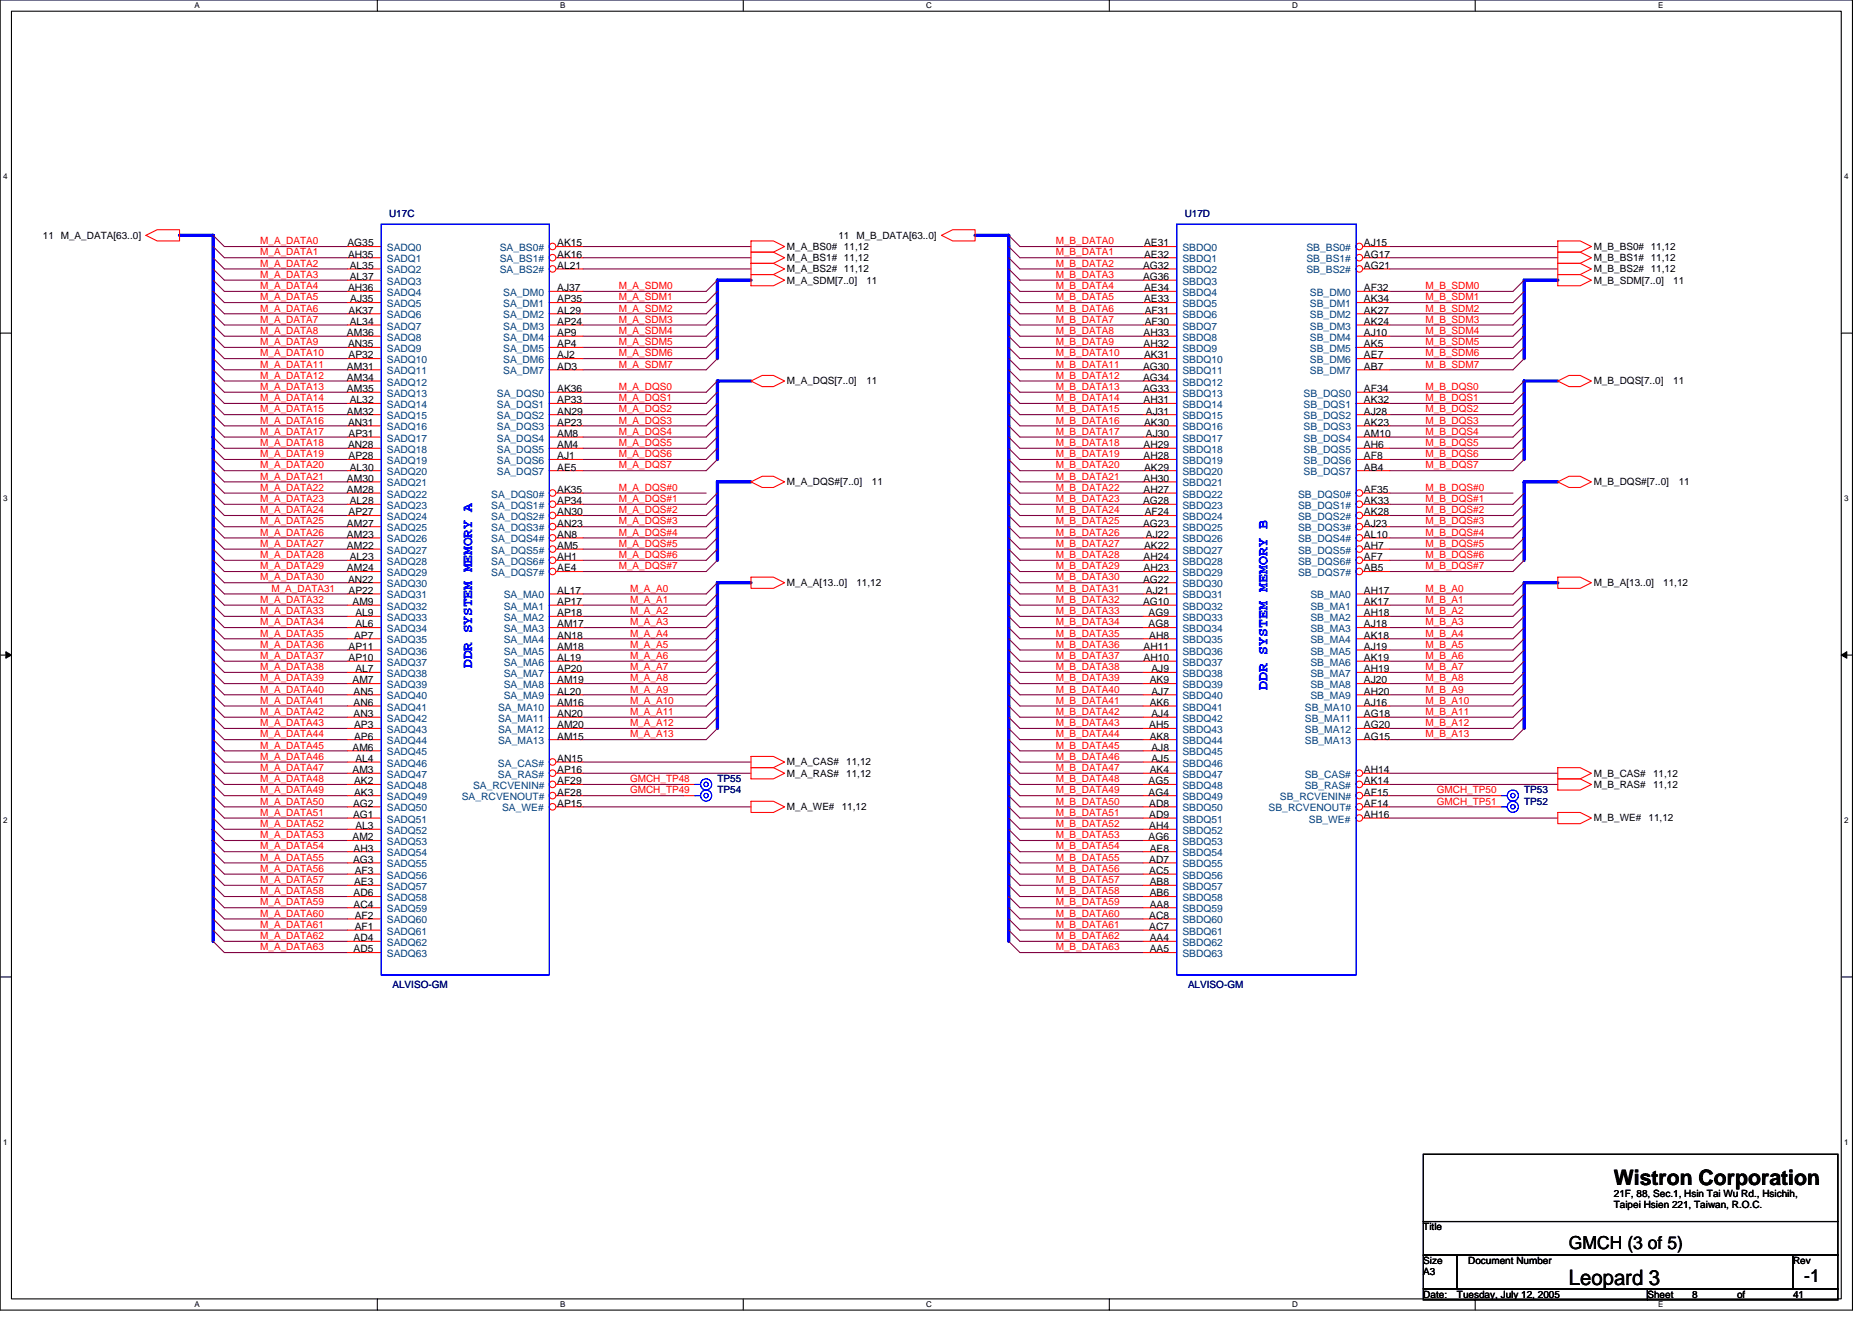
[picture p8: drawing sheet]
<svg xmlns="http://www.w3.org/2000/svg" width="297mm" height="210mm" viewBox="0 0 297 210" stroke-linecap="round" stroke-linejoin="round" font-family="sans-serif">
<defs><g id="words">
<g font-size="3.4">
<text x="256.1" y="188">Wistron Corporation</text>
<text x="249" y="203.9">Leopard 3</text>
</g>
<g font-size="2.8">
<text x="249" y="198.1">GMCH (3 of 5)</text>
<text x="286.3" y="203.5">-1</text>
</g>
<g font-size="2.3" fill="#00f">
<text x="74.9" y="106" transform="rotate(-90 74.9 106)">DDR SYSTEM MEMORY A</text>
<text x="201.1" y="109.5" transform="rotate(-90 201.1 109.5)">DDR SYSTEM MEMORY B</text>
</g>
<g font-size="1.6" fill="#000080">
<text x="61.7" y="34.5">U17C</text>
<text x="188" y="34.5">U17D</text>
<text x="113.8" y="125.9">TP54</text>
<text x="113.8" y="124.1">TP55</text>
<text x="241.8" y="125.9">TP53</text>
<text x="241.8" y="127.7">TP52</text>
<text x="62.3" y="156.8">ALVISO-GM</text>
<text x="188.5" y="156.8">ALVISO-GM</text>
</g>
<g font-size="1.6">
<text x="6.8" y="37.9">11 M_A_DATA[63..0]</text>
<text x="55.1" y="39.1">AG35</text>
<text x="55.2" y="40.9">AH35</text>
<text x="88.4" y="39.1">AK15</text>
<text x="88.4" y="40.9">AK16</text>
<text x="124.9" y="39.6">M_A_BS0# 11,12</text>
<text x="124.9" y="41.4">M_A_BS1# 11,12</text>
<text x="133" y="37.9">11 M_B_DATA[63..0]</text>
<text x="181.5" y="39.1">AE31</text>
<text x="181.5" y="40.9">AE32</text>
<text x="216.4" y="39.1">AJ15</text>
<text x="216.4" y="40.9">AG17</text>
<text x="252.9" y="41.4">M_B_BS1# 11,12</text>
<text x="252.9" y="39.6">M_B_BS0# 11,12</text>
<text x="55.2" y="46.2">AH36</text>
<text x="55.5" y="42.7">AL35</text>
<text x="55.5" y="44.4">AL37</text>
<text x="55.6" y="48">AJ35</text>
<text x="88.4" y="42.7">AL21</text>
<text x="88.4" y="46.2">AJ37</text>
<text x="88.4" y="48">AP35</text>
<text x="124.9" y="45">M_A_SDM[7..0]</text>
<text x="124.9" y="43.2">M_A_BS2# 11,12</text>
<text x="137.5" y="45">11</text>
<text x="181.4" y="42.7">AG32</text>
<text x="181.4" y="44.4">AG36</text>
<text x="181.5" y="46.2">AE34</text>
<text x="181.5" y="48">AE33</text>
<text x="216.4" y="42.7">AG21</text>
<text x="216.4" y="46.2">AF32</text>
<text x="216.4" y="48">AK34</text>
<text x="252.9" y="45">M_B_SDM[7..0]</text>
<text x="252.9" y="43.2">M_B_BS2# 11,12</text>
<text x="265.5" y="45">11</text>
<text x="55.1" y="53.3">AM36</text>
<text x="55.3" y="49.8">AK37</text>
<text x="55.5" y="51.5">AL34</text>
<text x="88.4" y="49.8">AL29</text>
<text x="88.4" y="51.5">AP24</text>
<text x="88.4" y="53.3">AP9</text>
<text x="181.5" y="53.3">AH33</text>
<text x="181.6" y="49.8">AF31</text>
<text x="181.6" y="51.5">AF30</text>
<text x="216.4" y="49.8">AK27</text>
<text x="216.4" y="51.5">AK24</text>
<text x="216.4" y="53.3">AJ10</text>
<text x="55.1" y="58.7">AM31</text>
<text x="55.2" y="55.1">AN35</text>
<text x="55.3" y="56.9">AP32</text>
<text x="88.4" y="55.1">AP4</text>
<text x="88.4" y="56.9">AJ2</text>
<text x="88.4" y="58.7">AD3</text>
<text x="181.4" y="58.7">AG30</text>
<text x="181.5" y="55.1">AH32</text>
<text x="181.5" y="56.9">AK31</text>
<text x="216.4" y="55.1">AK5</text>
<text x="216.4" y="56.9">AE7</text>
<text x="216.4" y="58.7">AB7</text>
<text x="55.1" y="60.4">AM34</text>
<text x="55.1" y="62.2">AM35</text>
<text x="55.1" y="65.8">AM32</text>
<text x="55.5" y="64">AL32</text>
<text x="88.4" y="62.2">AK36</text>
<text x="88.4" y="64">AP33</text>
<text x="88.4" y="65.8">AN29</text>
<text x="124.9" y="61">M_A_DQS[7..0]</text>
<text x="137.5" y="61">11</text>
<text x="181.4" y="60.4">AG34</text>
<text x="181.4" y="62.2">AG33</text>
<text x="181.5" y="64">AH31</text>
<text x="181.8" y="65.8">AJ31</text>
<text x="216.4" y="62.2">AF34</text>
<text x="216.4" y="64">AK32</text>
<text x="216.4" y="65.8">AJ28</text>
<text x="252.9" y="61">M_B_DQS[7..0]</text>
<text x="265.5" y="61">11</text>
<text x="55.2" y="67.5">AN31</text>
<text x="55.2" y="71.1">AN28</text>
<text x="55.3" y="69.3">AP31</text>
<text x="88.4" y="67.5">AP23</text>
<text x="88.4" y="69.3">AM8</text>
<text x="88.4" y="71.1">AM4</text>
<text x="181.5" y="71.1">AH29</text>
<text x="181.5" y="67.5">AK30</text>
<text x="181.8" y="69.3">AJ30</text>
<text x="216.4" y="67.5">AK23</text>
<text x="216.4" y="69.3">AM10</text>
<text x="216.4" y="71.1">AH6</text>
<text x="55.1" y="76.4">AM30</text>
<text x="55.3" y="72.9">AP28</text>
<text x="55.5" y="74.7">AL30</text>
<text x="88.4" y="72.9">AJ1</text>
<text x="88.4" y="74.7">AE5</text>
<text x="124.9" y="77">M_A_DQS#[7..0]</text>
<text x="138.4" y="77">11</text>
<text x="181.5" y="72.9">AH28</text>
<text x="181.5" y="76.4">AH30</text>
<text x="181.5" y="74.7">AK29</text>
<text x="216.4" y="72.9">AF8</text>
<text x="216.4" y="74.7">AB4</text>
<text x="252.9" y="77">M_B_DQS#[7..0]</text>
<text x="266.4" y="77">11</text>
<text x="55.1" y="78.2">AM28</text>
<text x="55.1" y="83.5">AM27</text>
<text x="55.3" y="81.8">AP27</text>
<text x="55.5" y="80">AL28</text>
<text x="88.4" y="78.2">AK35</text>
<text x="88.4" y="80">AP34</text>
<text x="88.4" y="81.8">AN30</text>
<text x="88.4" y="83.5">AN23</text>
<text x="181.4" y="80">AG28</text>
<text x="181.4" y="83.5">AG23</text>
<text x="181.5" y="78.2">AH27</text>
<text x="181.6" y="81.8">AF24</text>
<text x="216.4" y="78.2">AF35</text>
<text x="216.4" y="80">AK33</text>
<text x="216.4" y="81.8">AK28</text>
<text x="216.4" y="83.5">AJ23</text>
<text x="55.1" y="85.3">AM23</text>
<text x="55.1" y="87.1">AM22</text>
<text x="55.5" y="88.9">AL23</text>
<text x="88.4" y="85.3">AN8</text>
<text x="88.4" y="87.1">AM5</text>
<text x="88.4" y="88.9">AH1</text>
<text x="181.5" y="88.9">AH24</text>
<text x="181.5" y="87.1">AK22</text>
<text x="181.8" y="85.3">AJ22</text>
<text x="216.4" y="85.3">AL10</text>
<text x="216.4" y="87.1">AH7</text>
<text x="216.4" y="88.9">AF7</text>
<text x="55.1" y="90.7">AM24</text>
<text x="55.2" y="92.4">AN22</text>
<text x="55.3" y="94.2">AP22</text>
<text x="55.9" y="96">AM9</text>
<text x="88.4" y="94.2">AL17</text>
<text x="88.4" y="96">AP17</text>
<text x="88.4" y="90.7">AE4</text>
<text x="124.9" y="93">M_A_A[13..0]</text>
<text x="135.9" y="93">11,12</text>
<text x="181.4" y="92.4">AG22</text>
<text x="181.4" y="96">AG10</text>
<text x="181.5" y="90.7">AH23</text>
<text x="181.8" y="94.2">AJ21</text>
<text x="216.4" y="94.2">AH17</text>
<text x="216.4" y="96">AK17</text>
<text x="216.4" y="90.7">AB5</text>
<text x="252.9" y="93">M_B_A[13..0]</text>
<text x="263.9" y="93">11,12</text>
<text x="56.2" y="101.3">AP7</text>
<text x="56.4" y="97.8">AL9</text>
<text x="56.4" y="99.5">AL6</text>
<text x="88.4" y="97.8">AP18</text>
<text x="88.4" y="99.5">AM17</text>
<text x="88.4" y="101.3">AN18</text>
<text x="182.3" y="97.8">AG9</text>
<text x="182.3" y="99.5">AG8</text>
<text x="182.3" y="101.3">AH8</text>
<text x="216.4" y="97.8">AH18</text>
<text x="216.4" y="99.5">AJ18</text>
<text x="216.4" y="101.3">AK18</text>
<text x="55.3" y="103.1">AP11</text>
<text x="55.3" y="104.9">AP10</text>
<text x="56.4" y="106.7">AL7</text>
<text x="88.4" y="103.1">AM18</text>
<text x="88.4" y="104.9">AL19</text>
<text x="88.4" y="106.7">AP20</text>
<text x="181.5" y="103.1">AH11</text>
<text x="181.5" y="104.9">AH10</text>
<text x="182.7" y="106.7">AJ9</text>
<text x="216.4" y="103.1">AJ19</text>
<text x="216.4" y="104.9">AK19</text>
<text x="216.4" y="106.7">AH19</text>
<text x="55.9" y="108.4">AM7</text>
<text x="56.1" y="110.2">AN5</text>
<text x="56.1" y="112">AN6</text>
<text x="56.1" y="113.8">AN3</text>
<text x="88.4" y="108.4">AM19</text>
<text x="88.4" y="110.2">AL20</text>
<text x="88.4" y="112">AM16</text>
<text x="88.4" y="113.8">AN20</text>
<text x="182.4" y="108.4">AK9</text>
<text x="182.4" y="112">AK6</text>
<text x="182.7" y="110.2">AJ7</text>
<text x="182.7" y="113.8">AJ4</text>
<text x="216.4" y="108.4">AJ20</text>
<text x="216.4" y="110.2">AH20</text>
<text x="216.4" y="112">AJ16</text>
<text x="216.4" y="113.8">AG18</text>
<text x="55.9" y="119.1">AM6</text>
<text x="56.2" y="115.5">AP3</text>
<text x="56.2" y="117.3">AP6</text>
<text x="88.4" y="115.5">AM20</text>
<text x="88.4" y="117.3">AM15</text>
<text x="182.3" y="115.5">AH5</text>
<text x="182.4" y="117.3">AK8</text>
<text x="182.7" y="119.1">AJ8</text>
<text x="216.4" y="115.5">AG20</text>
<text x="216.4" y="117.3">AG15</text>
<text x="55.9" y="122.7">AM3</text>
<text x="56.2" y="124.4">AK2</text>
<text x="56.4" y="120.9">AL4</text>
<text x="88.4" y="120.9">AN15</text>
<text x="88.4" y="122.7">AP16</text>
<text x="88.4" y="124.4">AF29</text>
<text x="124.9" y="121.4">M_A_CAS#</text>
<text x="124.9" y="123.2">M_A_RAS#</text>
<text x="134.3" y="121.4">11,12</text>
<text x="134.3" y="123.2">11,12</text>
<text x="182.3" y="124.4">AG5</text>
<text x="182.4" y="122.7">AK4</text>
<text x="182.7" y="120.9">AJ5</text>
<text x="216.4" y="124.4">AK14</text>
<text x="216.4" y="122.7">AH14</text>
<text x="252.9" y="123.2">M_B_CAS#</text>
<text x="252.9" y="125">M_B_RAS#</text>
<text x="262.3" y="123.2">11,12</text>
<text x="262.3" y="125">11,12</text>
<text x="56" y="128">AG2</text>
<text x="56" y="129.8">AG1</text>
<text x="56.2" y="126.2">AK3</text>
<text x="56.4" y="131.6">AL3</text>
<text x="88.4" y="128">AP15</text>
<text x="88.4" y="126.2">AF28</text>
<text x="124.9" y="128.5">M_A_WE#</text>
<text x="133.6" y="128.5">11,12</text>
<text x="182.3" y="126.2">AG4</text>
<text x="182.3" y="128">AD8</text>
<text x="182.3" y="129.8">AD9</text>
<text x="182.3" y="131.6">AH4</text>
<text x="216.4" y="128">AF14</text>
<text x="216.4" y="129.8">AH16</text>
<text x="216.4" y="126.2">AF15</text>
<text x="252.9" y="130.3">M_B_WE#</text>
<text x="261.6" y="130.3">11,12</text>
<text x="55.9" y="133.3">AM2</text>
<text x="56" y="136.9">AG3</text>
<text x="56.1" y="135.1">AH3</text>
<text x="182.3" y="133.3">AG6</text>
<text x="182.3" y="136.9">AD7</text>
<text x="182.4" y="135.1">AE8</text>
<text x="56.1" y="142.2">AD6</text>
<text x="56.1" y="144">AC4</text>
<text x="56.2" y="140.4">AE3</text>
<text x="56.3" y="138.7">AF3</text>
<text x="182.3" y="138.7">AC5</text>
<text x="182.4" y="140.4">AB8</text>
<text x="182.4" y="142.2">AB6</text>
<text x="182.4" y="144">AA8</text>
<text x="56.1" y="149.3">AD4</text>
<text x="56.3" y="145.8">AF2</text>
<text x="56.3" y="147.6">AF1</text>
<text x="182.3" y="145.8">AC8</text>
<text x="182.3" y="147.6">AC7</text>
<text x="182.4" y="149.3">AA4</text>
<text x="56.1" y="151.1">AD5</text>
<text x="182.4" y="151.1">AA5</text>
<text x="256.1" y="189.9">21F, 88, Sec.1, Hsin Tai Wu Rd., Hsichih,</text>
<text x="256.1" y="191.7">Taipei Hsien 221, Taiwan, R.O.C.</text>
<text x="225.8" y="195.2">Title</text>
<text x="225.8" y="200.6">Size</text>
<text x="225.8" y="202.3">A3</text>
<text x="233" y="200.6">Document Number</text>
<text x="284.5" y="200.6">Rev</text>
<text x="225.8" y="205.9">Date:</text>
<text x="231.2" y="205.9">Tuesday, July 12, 2005</text>
<text x="261.4" y="205.9">Sheet</text>
<text x="268.5" y="205.9">8</text>
<text x="275.6" y="205.9">of</text>
<text x="284.5" y="205.9">41</text>
</g>
<g font-size="1.6" fill="#f00">
<text x="41.3" y="38.8">M_A_DATA0</text>
<text x="41.3" y="40.5">M_A_DATA1</text>
<text x="167.5" y="38.8">M_B_DATA0</text>
<text x="167.5" y="40.5">M_B_DATA1</text>
<text x="41.3" y="42.3">M_A_DATA2</text>
<text x="41.3" y="47.6">M_A_DATA5</text>
<text x="41.3" y="44.1">M_A_DATA3</text>
<text x="41.3" y="45.9">M_A_DATA4</text>
<text x="98.2" y="47.6">M_A_SDM1</text>
<text x="98.2" y="45.9">M_A_SDM0</text>
<text x="167.5" y="42.3">M_B_DATA2</text>
<text x="167.5" y="47.6">M_B_DATA5</text>
<text x="167.5" y="44.1">M_B_DATA3</text>
<text x="167.5" y="45.9">M_B_DATA4</text>
<text x="226.2" y="47.6">M_B_SDM1</text>
<text x="226.2" y="45.9">M_B_SDM0</text>
<text x="41.3" y="51.2">M_A_DATA7</text>
<text x="41.3" y="53">M_A_DATA8</text>
<text x="41.3" y="49.4">M_A_DATA6</text>
<text x="98.2" y="53">M_A_SDM4</text>
<text x="98.2" y="51.2">M_A_SDM3</text>
<text x="98.2" y="49.4">M_A_SDM2</text>
<text x="167.5" y="51.2">M_B_DATA7</text>
<text x="167.5" y="53">M_B_DATA8</text>
<text x="167.5" y="49.4">M_B_DATA6</text>
<text x="226.2" y="53">M_B_SDM4</text>
<text x="226.2" y="51.2">M_B_SDM3</text>
<text x="226.2" y="49.4">M_B_SDM2</text>
<text x="41.3" y="54.8">M_A_DATA9</text>
<text x="41.3" y="56.5">M_A_DATA10</text>
<text x="41.3" y="58.3">M_A_DATA11</text>
<text x="98.2" y="58.3">M_A_SDM7</text>
<text x="98.2" y="56.5">M_A_SDM6</text>
<text x="98.2" y="54.8">M_A_SDM5</text>
<text x="167.5" y="54.8">M_B_DATA9</text>
<text x="167.5" y="56.5">M_B_DATA10</text>
<text x="167.5" y="58.3">M_B_DATA11</text>
<text x="226.2" y="58.3">M_B_SDM7</text>
<text x="226.2" y="56.5">M_B_SDM6</text>
<text x="226.2" y="54.8">M_B_SDM5</text>
<text x="41.3" y="61.9">M_A_DATA13</text>
<text x="41.3" y="60.1">M_A_DATA12</text>
<text x="41.3" y="65.4">M_A_DATA15</text>
<text x="41.3" y="63.6">M_A_DATA14</text>
<text x="98.2" y="65.4">M_A_DQS2</text>
<text x="98.2" y="61.9">M_A_DQS0</text>
<text x="98.2" y="63.6">M_A_DQS1</text>
<text x="167.5" y="61.9">M_B_DATA13</text>
<text x="167.5" y="60.1">M_B_DATA12</text>
<text x="167.5" y="65.4">M_B_DATA15</text>
<text x="167.5" y="63.6">M_B_DATA14</text>
<text x="226.2" y="65.4">M_B_DQS2</text>
<text x="226.2" y="63.6">M_B_DQS1</text>
<text x="226.2" y="61.9">M_B_DQS0</text>
<text x="41.3" y="69">M_A_DATA17</text>
<text x="41.3" y="67.2">M_A_DATA16</text>
<text x="41.3" y="70.8">M_A_DATA18</text>
<text x="98.2" y="67.2">M_A_DQS3</text>
<text x="98.2" y="69">M_A_DQS4</text>
<text x="98.2" y="70.8">M_A_DQS5</text>
<text x="167.5" y="69">M_B_DATA17</text>
<text x="167.5" y="67.2">M_B_DATA16</text>
<text x="167.5" y="70.8">M_B_DATA18</text>
<text x="226.2" y="70.8">M_B_DQS5</text>
<text x="226.2" y="67.2">M_B_DQS3</text>
<text x="226.2" y="69">M_B_DQS4</text>
<text x="41.3" y="77.9">M_A_DATA22</text>
<text x="41.3" y="76.1">M_A_DATA21</text>
<text x="41.3" y="72.5">M_A_DATA19</text>
<text x="41.3" y="74.3">M_A_DATA20</text>
<text x="98.2" y="72.5">M_A_DQS6</text>
<text x="98.2" y="74.3">M_A_DQS7</text>
<text x="98.2" y="77.9">M_A_DQS#0</text>
<text x="167.5" y="77.9">M_B_DATA22</text>
<text x="167.5" y="76.1">M_B_DATA21</text>
<text x="167.5" y="72.5">M_B_DATA19</text>
<text x="167.5" y="74.3">M_B_DATA20</text>
<text x="226.2" y="72.5">M_B_DQS6</text>
<text x="226.2" y="74.3">M_B_DQS7</text>
<text x="226.2" y="77.9">M_B_DQS#0</text>
<text x="41.3" y="81.4">M_A_DATA24</text>
<text x="41.3" y="83.2">M_A_DATA25</text>
<text x="41.3" y="79.7">M_A_DATA23</text>
<text x="98.2" y="83.2">M_A_DQS#3</text>
<text x="98.2" y="81.4">M_A_DQS#2</text>
<text x="98.2" y="79.7">M_A_DQS#1</text>
<text x="167.5" y="81.4">M_B_DATA24</text>
<text x="167.5" y="83.2">M_B_DATA25</text>
<text x="167.5" y="79.7">M_B_DATA23</text>
<text x="226.2" y="83.2">M_B_DQS#3</text>
<text x="226.2" y="81.4">M_B_DQS#2</text>
<text x="226.2" y="79.7">M_B_DQS#1</text>
<text x="41.3" y="85">M_A_DATA26</text>
<text x="41.3" y="86.8">M_A_DATA27</text>
<text x="41.3" y="88.5">M_A_DATA28</text>
<text x="98.2" y="88.5">M_A_DQS#6</text>
<text x="98.2" y="86.8">M_A_DQS#5</text>
<text x="98.2" y="85">M_A_DQS#4</text>
<text x="167.5" y="85">M_B_DATA26</text>
<text x="167.5" y="86.8">M_B_DATA27</text>
<text x="167.5" y="88.5">M_B_DATA28</text>
<text x="226.2" y="88.5">M_B_DQS#6</text>
<text x="226.2" y="86.8">M_B_DQS#5</text>
<text x="226.2" y="85">M_B_DQS#4</text>
<text x="41.3" y="92.1">M_A_DATA30</text>
<text x="41.3" y="90.3">M_A_DATA29</text>
<text x="41.3" y="95.7">M_A_DATA32</text>
<text x="43.1" y="93.9">M_A_DATA31</text>
<text x="98.2" y="90.3">M_A_DQS#7</text>
<text x="100" y="93.9">M_A_A0</text>
<text x="100" y="95.7">M_A_A1</text>
<text x="167.5" y="92.1">M_B_DATA30</text>
<text x="167.5" y="90.3">M_B_DATA29</text>
<text x="167.5" y="95.7">M_B_DATA32</text>
<text x="167.5" y="93.9">M_B_DATA31</text>
<text x="226.2" y="93.9">M_B_A0</text>
<text x="226.2" y="95.7">M_B_A1</text>
<text x="226.2" y="90.3">M_B_DQS#7</text>
<text x="41.3" y="97.4">M_A_DATA33</text>
<text x="41.3" y="99.2">M_A_DATA34</text>
<text x="41.3" y="101">M_A_DATA35</text>
<text x="100" y="101">M_A_A4</text>
<text x="100" y="99.2">M_A_A3</text>
<text x="100" y="97.4">M_A_A2</text>
<text x="167.5" y="97.4">M_B_DATA33</text>
<text x="167.5" y="99.2">M_B_DATA34</text>
<text x="167.5" y="101">M_B_DATA35</text>
<text x="226.2" y="97.4">M_B_A2</text>
<text x="226.2" y="101">M_B_A4</text>
<text x="226.2" y="99.2">M_B_A3</text>
<text x="41.3" y="104.5">M_A_DATA37</text>
<text x="41.3" y="102.8">M_A_DATA36</text>
<text x="41.3" y="106.3">M_A_DATA38</text>
<text x="100" y="106.3">M_A_A7</text>
<text x="100" y="104.5">M_A_A6</text>
<text x="100" y="102.8">M_A_A5</text>
<text x="167.5" y="104.5">M_B_DATA37</text>
<text x="167.5" y="102.8">M_B_DATA36</text>
<text x="167.5" y="106.3">M_B_DATA38</text>
<text x="226.2" y="106.3">M_B_A7</text>
<text x="226.2" y="102.8">M_B_A5</text>
<text x="226.2" y="104.5">M_B_A6</text>
<text x="41.3" y="109.9">M_A_DATA40</text>
<text x="41.3" y="113.4">M_A_DATA42</text>
<text x="41.3" y="111.7">M_A_DATA41</text>
<text x="41.3" y="108.1">M_A_DATA39</text>
<text x="100" y="109.9">M_A_A9</text>
<text x="100" y="111.7">M_A_A10</text>
<text x="100" y="113.4">M_A_A11</text>
<text x="100" y="108.1">M_A_A8</text>
<text x="167.5" y="109.9">M_B_DATA40</text>
<text x="167.5" y="113.4">M_B_DATA42</text>
<text x="167.5" y="111.7">M_B_DATA41</text>
<text x="167.5" y="108.1">M_B_DATA39</text>
<text x="226.2" y="113.4">M_B_A11</text>
<text x="226.2" y="108.1">M_B_A8</text>
<text x="226.2" y="109.9">M_B_A9</text>
<text x="226.2" y="111.7">M_B_A10</text>
<text x="41.3" y="115.2">M_A_DATA43</text>
<text x="41.3" y="117">M_A_DATA44</text>
<text x="41.3" y="118.8">M_A_DATA45</text>
<text x="100" y="115.2">M_A_A12</text>
<text x="100" y="117">M_A_A13</text>
<text x="167.5" y="115.2">M_B_DATA43</text>
<text x="167.5" y="117">M_B_DATA44</text>
<text x="167.5" y="118.8">M_B_DATA45</text>
<text x="226.2" y="117">M_B_A13</text>
<text x="226.2" y="115.2">M_B_A12</text>
<text x="41.3" y="124.1">M_A_DATA48</text>
<text x="41.3" y="122.3">M_A_DATA47</text>
<text x="41.3" y="125.9">M_A_DATA49</text>
<text x="41.3" y="120.5">M_A_DATA46</text>
<text x="100" y="124.1">GMCH_TP48</text>
<text x="100" y="125.9">GMCH_TP49</text>
<text x="167.5" y="124.1">M_B_DATA48</text>
<text x="167.5" y="122.3">M_B_DATA47</text>
<text x="167.5" y="125.9">M_B_DATA49</text>
<text x="167.5" y="120.5">M_B_DATA46</text>
<text x="228" y="125.9">GMCH_TP50</text>
<text x="41.3" y="129.4">M_A_DATA51</text>
<text x="41.3" y="131.2">M_A_DATA52</text>
<text x="41.3" y="127.7">M_A_DATA50</text>
<text x="167.5" y="129.4">M_B_DATA51</text>
<text x="167.5" y="131.2">M_B_DATA52</text>
<text x="167.5" y="127.7">M_B_DATA50</text>
<text x="228" y="127.7">GMCH_TP51</text>
<text x="41.3" y="136.5">M_A_DATA55</text>
<text x="41.3" y="134.8">M_A_DATA54</text>
<text x="41.3" y="133">M_A_DATA53</text>
<text x="167.5" y="136.5">M_B_DATA55</text>
<text x="167.5" y="134.8">M_B_DATA54</text>
<text x="167.5" y="133">M_B_DATA53</text>
<text x="41.3" y="141.9">M_A_DATA58</text>
<text x="41.3" y="138.3">M_A_DATA56</text>
<text x="41.3" y="140.1">M_A_DATA57</text>
<text x="41.3" y="143.7">M_A_DATA59</text>
<text x="167.5" y="141.9">M_B_DATA58</text>
<text x="167.5" y="138.3">M_B_DATA56</text>
<text x="167.5" y="140.1">M_B_DATA57</text>
<text x="167.5" y="143.7">M_B_DATA59</text>
<text x="41.3" y="145.4">M_A_DATA60</text>
<text x="41.3" y="147.2">M_A_DATA61</text>
<text x="41.3" y="149">M_A_DATA62</text>
<text x="167.5" y="145.4">M_B_DATA60</text>
<text x="167.5" y="147.2">M_B_DATA61</text>
<text x="167.5" y="149">M_B_DATA62</text>
<text x="41.3" y="150.8">M_A_DATA63</text>
<text x="167.5" y="150.8">M_B_DATA63</text>
</g>
<g font-size="1.6" fill="#004080">
<text x="61.4" y="39.8">SADQ0</text>
<text x="61.4" y="41.6">SADQ1</text>
<text x="79.3" y="39.8">SA_BS0#</text>
<text x="79.3" y="41.6">SA_BS1#</text>
<text x="187.6" y="39.8">SBDQ0</text>
<text x="187.6" y="41.6">SBDQ1</text>
<text x="207.3" y="39.8">SB_BS0#</text>
<text x="207.3" y="41.6">SB_BS1#</text>
<text x="61.4" y="43.4">SADQ2</text>
<text x="61.4" y="45.2">SADQ3</text>
<text x="61.4" y="46.9">SADQ4</text>
<text x="79.3" y="43.4">SA_BS2#</text>
<text x="79.8" y="46.9">SA_DM0</text>
<text x="187.6" y="43.4">SBDQ2</text>
<text x="187.6" y="45.2">SBDQ3</text>
<text x="187.6" y="46.9">SBDQ4</text>
<text x="207.3" y="43.4">SB_BS2#</text>
<text x="207.9" y="46.9">SB_DM0</text>
<text x="61.4" y="48.7">SADQ5</text>
<text x="61.4" y="50.5">SADQ6</text>
<text x="61.4" y="52.3">SADQ7</text>
<text x="79.8" y="48.7">SA_DM1</text>
<text x="79.8" y="50.5">SA_DM2</text>
<text x="79.8" y="52.3">SA_DM3</text>
<text x="187.6" y="48.7">SBDQ5</text>
<text x="187.6" y="50.5">SBDQ6</text>
<text x="187.6" y="52.3">SBDQ7</text>
<text x="207.9" y="48.7">SB_DM1</text>
<text x="207.9" y="50.5">SB_DM2</text>
<text x="207.9" y="52.3">SB_DM3</text>
<text x="61.4" y="54.1">SADQ8</text>
<text x="61.4" y="55.8">SADQ9</text>
<text x="61.4" y="57.6">SADQ10</text>
<text x="61.4" y="59.4">SADQ11</text>
<text x="79.8" y="54.1">SA_DM4</text>
<text x="79.8" y="55.8">SA_DM5</text>
<text x="79.8" y="57.6">SA_DM6</text>
<text x="79.8" y="59.4">SA_DM7</text>
<text x="187.6" y="54.1">SBDQ8</text>
<text x="187.6" y="55.8">SBDQ9</text>
<text x="187.6" y="57.6">SBDQ10</text>
<text x="187.6" y="59.4">SBDQ11</text>
<text x="207.9" y="54.1">SB_DM4</text>
<text x="207.9" y="55.8">SB_DM5</text>
<text x="207.9" y="57.6">SB_DM6</text>
<text x="207.9" y="59.4">SB_DM7</text>
<text x="61.4" y="61.2">SADQ12</text>
<text x="61.4" y="62.9">SADQ13</text>
<text x="61.4" y="64.7">SADQ14</text>
<text x="78.8" y="62.9">SA_DQS0</text>
<text x="78.8" y="64.7">SA_DQS1</text>
<text x="187.6" y="61.2">SBDQ12</text>
<text x="187.6" y="62.9">SBDQ13</text>
<text x="187.6" y="64.7">SBDQ14</text>
<text x="206.9" y="62.9">SB_DQS0</text>
<text x="206.9" y="64.7">SB_DQS1</text>
<text x="61.4" y="66.5">SADQ15</text>
<text x="61.4" y="68.3">SADQ16</text>
<text x="61.4" y="70.1">SADQ17</text>
<text x="61.4" y="71.8">SADQ18</text>
<text x="78.8" y="66.5">SA_DQS2</text>
<text x="78.8" y="68.3">SA_DQS3</text>
<text x="78.8" y="70.1">SA_DQS4</text>
<text x="78.8" y="71.8">SA_DQS5</text>
<text x="187.6" y="66.5">SBDQ15</text>
<text x="187.6" y="68.3">SBDQ16</text>
<text x="187.6" y="70.1">SBDQ17</text>
<text x="187.6" y="71.8">SBDQ18</text>
<text x="206.9" y="66.5">SB_DQS2</text>
<text x="206.9" y="68.3">SB_DQS3</text>
<text x="206.9" y="70.1">SB_DQS4</text>
<text x="206.9" y="71.8">SB_DQS5</text>
<text x="61.4" y="73.6">SADQ19</text>
<text x="61.4" y="75.4">SADQ20</text>
<text x="61.4" y="77.2">SADQ21</text>
<text x="78.8" y="73.6">SA_DQS6</text>
<text x="78.8" y="75.4">SA_DQS7</text>
<text x="187.6" y="73.6">SBDQ19</text>
<text x="187.6" y="75.4">SBDQ20</text>
<text x="187.6" y="77.2">SBDQ21</text>
<text x="206.9" y="73.6">SB_DQS6</text>
<text x="206.9" y="75.4">SB_DQS7</text>
<text x="61.4" y="79">SADQ22</text>
<text x="61.4" y="80.7">SADQ23</text>
<text x="61.4" y="82.5">SADQ24</text>
<text x="78" y="79">SA_DQS0#</text>
<text x="78" y="80.7">SA_DQS1#</text>
<text x="78" y="82.5">SA_DQS2#</text>
<text x="187.6" y="79">SBDQ22</text>
<text x="187.6" y="80.7">SBDQ23</text>
<text x="187.6" y="82.5">SBDQ24</text>
<text x="206" y="79">SB_DQS0#</text>
<text x="206" y="80.7">SB_DQS1#</text>
<text x="206" y="82.5">SB_DQS2#</text>
<text x="61.4" y="84.3">SADQ25</text>
<text x="61.4" y="86.1">SADQ26</text>
<text x="61.4" y="87.8">SADQ27</text>
<text x="61.4" y="89.6">SADQ28</text>
<text x="78" y="84.3">SA_DQS3#</text>
<text x="78" y="86.1">SA_DQS4#</text>
<text x="78" y="87.8">SA_DQS5#</text>
<text x="78" y="89.6">SA_DQS6#</text>
<text x="187.6" y="87.8">SBDQ27</text>
<text x="187.6" y="89.6">SBDQ28</text>
<text x="187.6" y="84.3">SBDQ25</text>
<text x="187.6" y="86.1">SBDQ26</text>
<text x="206" y="84.3">SB_DQS3#</text>
<text x="206" y="86.1">SB_DQS4#</text>
<text x="206" y="87.8">SB_DQS5#</text>
<text x="206" y="89.6">SB_DQS6#</text>
<text x="61.4" y="91.4">SADQ29</text>
<text x="61.4" y="93.2">SADQ30</text>
<text x="61.4" y="95">SADQ31</text>
<text x="78" y="91.4">SA_DQS7#</text>
<text x="79.9" y="95">SA_MA0</text>
<text x="187.6" y="91.4">SBDQ29</text>
<text x="187.6" y="93.2">SBDQ30</text>
<text x="187.6" y="95">SBDQ31</text>
<text x="206" y="91.4">SB_DQS7#</text>
<text x="207.9" y="95">SB_MA0</text>
<text x="61.4" y="96.7">SADQ32</text>
<text x="61.4" y="98.5">SADQ33</text>
<text x="61.4" y="100.3">SADQ34</text>
<text x="79.9" y="96.7">SA_MA1</text>
<text x="79.9" y="98.5">SA_MA2</text>
<text x="79.9" y="100.3">SA_MA3</text>
<text x="187.6" y="96.7">SBDQ32</text>
<text x="187.6" y="98.5">SBDQ33</text>
<text x="187.6" y="100.3">SBDQ34</text>
<text x="207.9" y="96.7">SB_MA1</text>
<text x="207.9" y="98.5">SB_MA2</text>
<text x="207.9" y="100.3">SB_MA3</text>
<text x="61.4" y="102.1">SADQ35</text>
<text x="61.4" y="103.8">SADQ36</text>
<text x="61.4" y="105.6">SADQ37</text>
<text x="61.4" y="107.4">SADQ38</text>
<text x="79.9" y="102.1">SA_MA4</text>
<text x="79.9" y="103.8">SA_MA5</text>
<text x="79.9" y="105.6">SA_MA6</text>
<text x="79.9" y="107.4">SA_MA7</text>
<text x="187.6" y="102.1">SBDQ35</text>
<text x="187.6" y="103.8">SBDQ36</text>
<text x="187.6" y="105.6">SBDQ37</text>
<text x="187.6" y="107.4">SBDQ38</text>
<text x="207.9" y="102.1">SB_MA4</text>
<text x="207.9" y="103.8">SB_MA5</text>
<text x="207.9" y="105.6">SB_MA6</text>
<text x="207.9" y="107.4">SB_MA7</text>
<text x="61.4" y="109.2">SADQ39</text>
<text x="61.4" y="111">SADQ40</text>
<text x="61.4" y="112.7">SADQ41</text>
<text x="79" y="112.7">SA_MA10</text>
<text x="79.9" y="109.2">SA_MA8</text>
<text x="79.9" y="111">SA_MA9</text>
<text x="187.6" y="109.2">SBDQ39</text>
<text x="187.6" y="111">SBDQ40</text>
<text x="187.6" y="112.7">SBDQ41</text>
<text x="207" y="112.7">SB_MA10</text>
<text x="207.9" y="109.2">SB_MA8</text>
<text x="207.9" y="111">SB_MA9</text>
<text x="61.4" y="114.5">SADQ42</text>
<text x="61.4" y="116.3">SADQ43</text>
<text x="61.4" y="118.1">SADQ44</text>
<text x="61.4" y="119.8">SADQ45</text>
<text x="79" y="114.5">SA_MA11</text>
<text x="79" y="116.3">SA_MA12</text>
<text x="79" y="118.1">SA_MA13</text>
<text x="187.6" y="114.5">SBDQ42</text>
<text x="187.6" y="116.3">SBDQ43</text>
<text x="187.6" y="118.1">SBDQ44</text>
<text x="187.6" y="119.8">SBDQ45</text>
<text x="207" y="114.5">SB_MA11</text>
<text x="207" y="116.3">SB_MA12</text>
<text x="207" y="118.1">SB_MA13</text>
<text x="61.4" y="121.6">SADQ46</text>
<text x="61.4" y="123.4">SADQ47</text>
<text x="61.4" y="125.2">SADQ48</text>
<text x="75.1" y="125.2">SA_RCVENIN#</text>
<text x="79" y="121.6">SA_CAS#</text>
<text x="79" y="123.4">SA_RAS#</text>
<text x="187.6" y="121.6">SBDQ46</text>
<text x="187.6" y="123.4">SBDQ47</text>
<text x="187.6" y="125.2">SBDQ48</text>
<text x="207" y="125.2">SB_RAS#</text>
<text x="207" y="123.4">SB_CAS#</text>
<text x="61.4" y="127">SADQ49</text>
<text x="61.4" y="128.7">SADQ50</text>
<text x="61.4" y="130.5">SADQ51</text>
<text x="73.3" y="127">SA_RCVENOUT#</text>
<text x="79.7" y="128.7">SA_WE#</text>
<text x="187.6" y="127">SBDQ49</text>
<text x="187.6" y="128.7">SBDQ50</text>
<text x="187.6" y="130.5">SBDQ51</text>
<text x="201.3" y="128.7">SB_RCVENOUT#</text>
<text x="203.1" y="127">SB_RCVENIN#</text>
<text x="207.7" y="130.5">SB_WE#</text>
<text x="61.4" y="132.3">SADQ52</text>
<text x="61.4" y="134.1">SADQ53</text>
<text x="61.4" y="135.8">SADQ54</text>
<text x="61.4" y="137.6">SADQ55</text>
<text x="187.6" y="132.3">SBDQ52</text>
<text x="187.6" y="134.1">SBDQ53</text>
<text x="187.6" y="135.8">SBDQ54</text>
<text x="187.6" y="137.6">SBDQ55</text>
<text x="61.4" y="139.4">SADQ56</text>
<text x="61.4" y="141.2">SADQ57</text>
<text x="61.4" y="143">SADQ58</text>
<text x="187.6" y="139.4">SBDQ56</text>
<text x="187.6" y="141.2">SBDQ57</text>
<text x="187.6" y="143">SBDQ58</text>
<text x="61.4" y="144.7">SADQ59</text>
<text x="61.4" y="146.5">SADQ60</text>
<text x="61.4" y="148.3">SADQ61</text>
<text x="187.6" y="144.7">SBDQ59</text>
<text x="187.6" y="146.5">SBDQ60</text>
<text x="187.6" y="148.3">SBDQ61</text>
<text x="61.4" y="150.1">SADQ62</text>
<text x="61.4" y="151.8">SADQ63</text>
<text x="187.6" y="150.1">SBDQ62</text>
<text x="187.6" y="151.8">SBDQ63</text>
</g>
<g font-size="1.3">
<text x="30.8" y="1.3">A</text>
<text x="88.9" y="1.3">B</text>
<text x="147" y="1.3">C</text>
<text x="205" y="1.3">D</text>
<text x="263.1" y="1.3">E</text>
<text x=".5" y="28.4">4</text>
<text x="292.6" y="28.4">4</text>
<text x=".5" y="79.5">3</text>
<text x="292.6" y="79.5">3</text>
<text x=".5" y="130.6">2</text>
<text x="292.6" y="130.6">2</text>
<text x=".5" y="181.7">1</text>
<text x="292.6" y="181.7">1</text>
<text x="30.8" y="207.4">A</text>
<text x="88.9" y="207.4">B</text>
<text x="147" y="207.4">C</text>
<text x="205" y="207.4">D</text>
<text x="263.1" y="207.4">E</text>
</g>
</g></defs>
<path d="M0 0h293.9v207.9h-293.9zM1.8 1.8h290.4v204.3h-290.4z" fill="none" stroke="#000" stroke-width=".17"/>
<g fill="#fff">
<path d="M30.8 .2h.9v1.4h-.9z"/>
<path d="M30.8 206.3h.9v1.4h-.9z"/>
</g>
<path d="M59.9 0v1.8M59.9 206.1v1.8" fill="none" stroke="#000" stroke-width=".17"/>
<g fill="#fff">
<path d="M88.9 .2h.8v1.4h-.8z"/>
<path d="M88.9 206.3h.8v1.4h-.8z"/>
</g>
<path d="M117.9 0v1.8M117.9 206.1v1.8" fill="none" stroke="#000" stroke-width=".17"/>
<g fill="#fff">
<path d="M147 .2h.9v1.4h-.9z"/>
<path d="M147 206.3h.9v1.4h-.9z"/>
</g>
<path d="M176 0v1.8M176 206.1v1.8" fill="none" stroke="#000" stroke-width=".17"/>
<g fill="#fff">
<path d="M205 .2h.9v1.4h-.9z"/>
<path d="M205 206.3h.9v1.4h-.9z"/>
</g>
<path d="M234.1 0v1.8M234.1 206.1v1.8" fill="none" stroke="#000" stroke-width=".17"/>
<g fill="#fff">
<path d="M263.1 .2h.8v1.4h-.8z"/>
<path d="M263.1 206.3h.8v1.4h-.8z"/>
<path d="M.5 27.3h.7v1.4h-.7z"/>
<path d="M292.6 27.3h.7v1.4h-.7z"/>
<path d="M.5 78.4h.7v1.4h-.7z"/>
<path d="M292.6 78.4h.7v1.4h-.7z"/>
</g>
<path d="M0 52.9h1.8M292.2 52.9h1.7" fill="none" stroke="#000" stroke-width=".17"/>
<g fill="#fff">
<path d="M.5 129.5h.7v1.4h-.7z"/>
<path d="M292.6 129.5h.7v1.4h-.7z"/>
</g>
<path d="M0 103.9h1.8M292.2 103.9h1.7" fill="none" stroke="#000" stroke-width=".17"/>
<path d="M.9 103.4l.9 .5-.9 .5zM292.2 103.9l.8-.5v1z" fill="#000" stroke="#000" stroke-width=".16"/>
<g fill="#fff">
<path d="M.5 180.5h.7v1.4h-.7z"/>
<path d="M292.6 180.5h.7v1.4h-.7z"/>
</g>
<path d="M0 155h1.8M292.2 155h1.7M225.8 183.1h65.8v10.7h-65.8zM225.8 193.8h65.8v5.3h-65.8zM225.8 199.1h5.4v5.4h-5.4zM231.2 199.1h53.3v5.4h-53.3zM284.5 199.1h7.1v5.4h-7.1zM225.8 204.5h35.6v1.7h-35.6zM261.4 204.5h30.2v1.7h-30.2z" fill="none" stroke="#000" stroke-width=".17"/>
<g fill="none" stroke="#800040" stroke-width=".17">
<path d="M33.8 39.1l1.8 1.8h19.6M33.8 37.3l1.8 1.8h19.6M92.5 39.1h26.7M160.1 39.1l1.7 1.8h19.6M160.1 37.3l1.7 1.8h19.6M220.5 39.1h26.7M33.8 58.7l1.8 1.8h19.6M33.8 56.9l1.8 1.8h19.6M33.8 55.1l1.8 1.8h19.6M33.8 53.3l1.8 1.8h19.6M33.8 51.6l1.8 1.7h19.6M33.8 49.8l1.8 1.8h19.6"/>
<path d="M33.8 48l1.8 1.8h19.6M33.8 46.2l1.8 1.8h19.6M33.8 44.4l1.8 1.8h19.6M33.8 42.7l1.8 1.7h19.6M33.8 40.9l1.8 1.8h19.6M92.5 40.9h26.7M92.5 42.7h26.7M113.8 44.4l-1.7 1.8h-19.6M113.8 46.2l-1.7 1.8h-19.6M113.8 48l-1.7 1.8h-19.6M113.8 49.8l-1.7 1.8h-19.6M113.8 51.6l-1.7 1.7h-19.6"/>
<path d="M113.8 53.3l-1.7 1.8h-19.6M113.8 55.1l-1.7 1.8h-19.6M113.8 56.9l-1.7 1.8h-19.6M160.1 58.7l1.7 1.8h19.6M160.1 56.9l1.7 1.8h19.6M160.1 55.1l1.7 1.8h19.6M160.1 53.3l1.7 1.8h19.6M160.1 51.6l1.7 1.7h19.6M160.1 49.8l1.7 1.8h19.6M160.1 48l1.7 1.8h19.6M160.1 46.2l1.7 1.8h19.6M160.1 44.4l1.7 1.8h19.6"/>
<path d="M160.1 42.7l1.7 1.7h19.6M160.1 40.9l1.7 1.8h19.6M220.5 40.9h26.7M220.5 42.7h26.7M241.8 44.4l-1.7 1.8h-19.6M241.8 46.2l-1.7 1.8h-19.6M241.8 48l-1.7 1.8h-19.6M241.8 49.8l-1.7 1.8h-19.6M241.8 51.6l-1.7 1.7h-19.6M241.8 53.3l-1.7 1.8h-19.6M241.8 55.1l-1.7 1.8h-19.6M241.8 56.9l-1.7 1.8h-19.6"/>
<path d="M33.8 78.2l1.8 1.8h19.6M33.8 76.5l1.8 1.7h19.6M33.8 74.7h.1M33.8 72.9l1.8 1.8h19.6M33.8 71.1l1.8 1.8h19.6M33.8 69.3l1.8 1.8h19.6M33.8 67.6l1.8 1.7h19.6M33.8 65.8l1.8 1.8h19.6M33.8 64l1.8 1.8h19.6M33.8 62.2l1.8 1.8h19.6M33.8 60.5l1.8 1.7h19.6M33.8 74.7l1.8 1.8h19.6"/>
<path d="M92.5 78.2h19.6M113.8 60.5l-1.7 1.7h-19.6M113.8 62.2l-1.7 1.8h-19.6M113.8 64l-1.7 1.8h-19.6M113.8 65.8l-1.7 1.8h-19.6M113.8 67.6l-1.7 1.7h-19.6M113.8 69.3l-1.7 1.8h-19.6M113.8 71.1l-1.7 1.8h-19.6M113.8 72.9l-1.7 1.8h-19.6M113.8 78.2l-1.7 1.8h-19.6M160.1 78.2l1.7 1.8h19.6M160.1 76.5l1.7 1.7h19.6"/>
<path d="M160.1 74.7l1.7 1.8h19.6M160.1 72.9l1.7 1.8h19.6M160.1 71.1l1.7 1.8h19.6M160.1 69.3l1.7 1.8h19.6M160.1 67.6l1.7 1.7h19.6M160.1 65.8l1.7 1.8h19.6M160.1 64l1.7 1.8h19.6M160.1 62.2l1.7 1.8h19.6M160.1 60.5l1.7 1.7h19.6M220.5 78.2h19.6M241.8 60.5l-1.7 1.7h-19.6M241.8 62.2l-1.7 1.8h-19.6"/>
<path d="M241.8 64l-1.7 1.8h-19.6M241.8 65.8l-1.7 1.8h-19.6M241.8 67.6l-1.7 1.7h-19.6M241.8 69.3l-1.7 1.8h-19.6M241.8 71.1l-1.7 1.8h-19.6M241.8 72.9l-1.7 1.8h-19.6M241.8 78.2l-1.7 1.8h-19.6M33.8 99.6l1.8 1.7h19.6M33.8 97.8l1.8 1.8h19.6M33.8 96l1.8 1.8h19.6M33.8 94.2l1.8 1.8h19.6M33.8 92.5l1.8 1.7h19.6"/>
<path d="M33.8 90.7l1.8 1.8h19.6M33.8 88.9l1.8 1.8h19.6M33.8 87.1l1.8 1.8h19.6M33.8 85.3l1.8 1.8h19.6M33.8 83.6l1.8 1.7h19.6M33.8 81.8l1.8 1.8h19.6M33.8 80l1.8 1.8h19.6M113.8 92.5l-1.7 1.7h-19.6M113.8 94.2l-1.7 1.8h-19.6M113.8 96l-1.7 1.8h-19.6M113.8 97.8l-1.7 1.8h-19.6M113.8 99.6l-1.7 1.7h-19.6"/>
<path d="M113.8 80l-1.7 1.8h-19.6M113.8 81.8l-1.7 1.8h-19.6M113.8 83.6l-1.7 1.7h-19.6M113.8 85.3l-1.7 1.8h-19.6M113.8 87.1l-1.7 1.8h-19.6M113.8 88.9l-1.7 1.8h-19.6M160.1 99.6l1.7 1.7h19.6M160.1 97.8l1.7 1.8h19.6M160.1 96l1.7 1.8h19.6M160.1 94.2l1.7 1.8h19.6M160.1 92.5l1.7 1.7h19.6M160.1 90.7l1.7 1.8h19.6"/>
<path d="M160.1 88.9l1.7 1.8h19.6M160.1 87.1l1.7 1.8h19.6M160.1 85.3l1.7 1.8h19.6M160.1 83.6l1.7 1.7h19.6M160.1 81.8l1.7 1.8h19.6M160.1 80l1.7 1.8h19.6M241.8 92.5l-1.7 1.7h-19.6M241.8 96l-1.7 1.8h-19.6M241.8 97.8l-1.7 1.8h-19.6M241.8 94.2l-1.7 1.8h-19.6M241.8 99.6l-1.7 1.7h-19.6M241.8 80l-1.7 1.8h-19.6"/>
<path d="M241.8 81.8l-1.7 1.8h-19.6M241.8 83.6l-1.7 1.7h-19.6M241.8 85.3l-1.7 1.8h-19.6M241.8 87.1l-1.7 1.8h-19.6M241.8 88.9l-1.7 1.8h-19.6M33.8 119.1l1.8 1.8h19.6M33.8 117.3l1.8 1.8h19.6M33.8 115.6l1.8 1.7h19.6M33.8 113.8l1.8 1.8h19.6M33.8 112l1.8 1.8h19.6M33.8 110.2l1.8 1.8h19.6M33.8 108.5l1.8 1.7h19.6"/>
<path d="M33.8 106.7l1.8 1.8h19.6M33.8 104.9l1.8 1.8h19.6M33.8 103.1l1.8 1.8h19.6M33.8 101.3l1.8 1.8h19.6M113.8 101.3l-1.7 1.8h-19.6M113.8 103.1l-1.7 1.8h-19.6M113.8 104.9l-1.7 1.8h-19.6M113.8 112l-1.7 1.8h-19.6M113.8 113.8l-1.7 1.8h-19.6M113.8 106.7l-1.7 1.8h-19.6M113.8 115.6l-1.7 1.7h-19.6M113.8 108.5l-1.7 1.7h-19.6"/>
<path d="M113.8 110.2l-1.7 1.8h-19.6M160.1 119.1l1.7 1.8h19.6M160.1 117.3l1.7 1.8h19.6M160.1 115.6l1.7 1.7h19.6M160.1 113.8l1.7 1.8h19.6M160.1 112l1.7 1.8h19.6M160.1 110.2l1.7 1.8h19.6M160.1 108.5l1.7 1.7h19.6M160.1 106.7l1.7 1.8h19.6M160.1 104.9l1.7 1.8h19.6M160.1 103.1l1.7 1.8h19.6M160.1 101.3l1.7 1.8h19.6"/>
<path d="M241.8 112l-1.7 1.8h-19.6M241.8 103.1l-1.7 1.8h-19.6M241.8 104.9l-1.7 1.8h-19.6M241.8 115.6l-1.7 1.7h-19.6M241.8 108.5l-1.7 1.7h-19.6M241.8 113.8l-1.7 1.8h-19.6M241.8 101.3l-1.7 1.8h-19.6M241.8 110.2l-1.7 1.8h-19.6M241.8 106.7l-1.7 1.8h-19.6M33.8 138.7l1.8 1.8h19.6M33.8 136.9l1.8 1.8h19.6M33.8 135.1l1.8 1.8h19.6"/>
<path d="M33.8 131.6l1.8 1.7h19.6M33.8 133.3l1.8 1.8h19.6M33.8 129.8l1.8 1.8h19.6M33.8 128l1.8 1.8h19.6M33.8 126.2l1.8 1.8h19.6M33.8 124.5l1.8 1.7h19.6M33.8 122.7l1.8 1.8h19.6M33.8 120.9l1.8 1.8h19.6M92.5 120.9h26.7M92.5 122.7h26.7M92.5 124.5h16M92.5 126.2h16"/>
<path d="M92.5 128h26.7M160.1 138.7l1.7 1.8h19.6M160.1 136.9l1.7 1.8h19.6M160.1 135.1l1.7 1.8h19.6M160.1 131.6l1.7 1.7h19.6M160.1 133.3l1.7 1.8h19.6M160.1 129.8l1.7 1.8h19.6M160.1 128l1.7 1.8h19.6M160.1 126.2l1.7 1.8h19.6M160.1 124.5l1.7 1.7h19.6M160.1 122.7l1.7 1.8h19.6M160.1 120.9l1.7 1.8h19.6"/>
<path d="M220.5 122.7h26.7M220.5 124.5h26.7M220.5 126.2h16M220.5 128h16M220.5 129.8h26.7M33.8 149.4l1.8 1.7h19.6M33.8 147.6l1.8 1.8h19.6M33.8 145.8l1.8 1.8h19.6M33.8 144l1.8 1.8h19.6M33.8 142.2l1.8 1.8h19.6M33.8 140.5l1.8 1.7h19.6M160.1 149.4l1.7 1.7h19.6"/>
<path d="M160.1 147.6l1.7 1.8h19.6M160.1 145.8l1.7 1.8h19.6M160.1 144l1.7 1.8h19.6M160.1 142.2h.1M160.1 140.5l1.7 1.7h19.6M160.1 142.2l1.7 1.8h19.6"/>
</g>
<path d="M28.5 37.3h5.3v112.1M154.7 37.3h5.4v112.1M119.2 44.4h-5.4v12.5M241.8 53.3h.1M247.2 44.4h-5.4v12.5M119.2 60.5h-5.4v12.4M119.2 76.5h-5.4v12.4M247.2 60.5h-5.4v12.4M247.2 76.5h-5.4v12.4M119.2 92.5h-5.4v23.1M247.2 92.5h-5.4v23.1" fill="none" stroke="#00f" stroke-width=".53"/>
<g fill="none" stroke="#f00" stroke-width=".17">
<path d="M23.2 37.3l1.7-.9h3.6v1.8h-3.6zM55.2 39.1h5.3M119.2 38.2h3.5l1.8 .9-1.8 .9h-3.5zM149.4 37.3l1.8-.9h3.5v1.8h-3.5zM247.2 38.2h3.5l1.8 .9-1.8 .9h-3.5zM55.2 40.9h5.3M55.2 42.7h5.3M55.2 44.4h5.3M55.2 46.2h5.3M55.2 48h5.3M55.2 49.8h5.3M55.2 51.6h5.3"/>
<path d="M55.2 53.3h5.3M55.2 55.1h5.3M55.2 56.9h5.3M55.2 58.7h5.3M119.2 40h3.5l1.8 .9-1.8 .9h-3.5zM119.2 43.6h3.5l1.8 .8-1.8 .9h-3.5zM119.2 41.8h3.5l1.8 .9-1.8 .9h-3.5zM247.2 40h3.5l1.8 .9-1.8 .9h-3.5zM247.2 43.6h3.5l1.8 .8-1.8 .9h-3.5zM247.2 41.8h3.5l1.8 .9-1.8 .9h-3.5zM55.2 60.5h5.3M55.2 62.2h5.3"/>
<path d="M55.2 64h5.3M55.2 65.8h5.3M55.2 67.6h5.3M55.2 69.3h5.3M55.2 71.1h5.3M55.2 72.9h5.3M55.2 74.7h5.3M55.2 76.5h5.3M55.2 78.2h5.3M119.2 60.5l1.7-.9h1.8l1.8 .9-1.8 .8h-1.8zM119.2 76.5l1.7-.9h1.8l1.8 .9-1.8 .8h-1.8zM247.2 60.5l1.8-.9h1.7l1.8 .9-1.8 .8h-1.7z"/>
<path d="M247.2 76.5l1.8-.9h1.7l1.8 .9-1.8 .8h-1.7zM55.2 80h5.3M55.2 81.8h5.3M55.2 83.6h5.3M55.2 85.3h5.3M55.2 87.1h5.3M55.2 88.9h5.3M55.2 90.7h5.3M55.2 92.5h5.3M55.2 94.2h5.3M55.2 96h5.3M55.2 97.8h5.3"/>
<path d="M55.2 99.6h5.3M119.2 91.6h3.5l1.8 .9-1.8 .8h-3.5zM247.2 91.6h3.5l1.8 .9-1.8 .8h-3.5zM55.2 101.3h5.3M55.2 103.1h5.3M55.2 104.9h5.3M55.2 106.7h5.3M55.2 108.5h5.3M55.2 110.2h5.3M55.2 112h5.3M55.2 113.8h5.3M55.2 115.6h5.3"/>
<path d="M55.2 117.3h5.3M55.2 119.1h5.3M55.2 128h5.3M55.2 120.9h5.3M55.2 122.7h5.3M55.2 124.5h5.3M55.2 126.2h5.3M55.2 129.8h5.3M55.2 131.6h5.3M55.2 133.3h5.3M55.2 135.1h5.3M55.2 136.9h5.3"/>
<path d="M55.2 138.7h5.3M119.2 120h3.5l1.8 .9-1.8 .9h-3.5zM119.2 121.8h3.5l1.8 .9-1.8 .9h-3.5zM119.2 127.1h3.5l1.8 .9-1.8 .9h-3.5zM236.5 128h1.8M247.2 128.9h3.5l1.8 .9-1.8 .9h-3.5zM247.2 121.8h3.5l1.8 .9-1.8 .9h-3.5zM247.2 123.6h3.5l1.8 .9-1.8 .8h-3.5zM55.2 140.5h5.3M55.2 142.2h5.3M55.2 144h5.3M55.2 145.8h5.3"/>
<path d="M55.2 147.6h5.3M55.2 149.4h5.3M55.2 151.1h5.3"/>
</g>
<g fill="none" stroke="#00f" stroke-width=".17">
<path d="M238.3 128h.9"/>
<circle cx="240.1" cy="128" r=".88"/>
<circle cx="240.1" cy="128" r=".35"/>
</g>
<circle cx="87.7" cy="39.1" r=".52" fill="#fff" stroke="#f00" stroke-width=".17"/>
<path d="M88.2 39.1h4.3" fill="none" stroke="#f00" stroke-width=".17"/>
<circle cx="87.7" cy="40.9" r=".52" fill="#fff" stroke="#f00" stroke-width=".17"/>
<path d="M88.2 40.9h4.3" fill="none" stroke="#f00" stroke-width=".17"/>
<circle cx="87.7" cy="42.7" r=".52" fill="#fff" stroke="#f00" stroke-width=".17"/>
<g fill="none" stroke="#f00" stroke-width=".17">
<path d="M87.2 46.2h5.3M87.2 48h5.3M87.2 49.8h5.3M87.2 51.6h5.3M87.2 53.3h5.3M87.2 55.1h5.3M87.2 56.9h5.3M87.2 58.7h5.3M88.2 42.7h4.3M87.2 62.2h5.3M87.2 64h5.3M87.2 65.8h5.3"/>
<path d="M87.2 67.6h5.3M87.2 69.3h5.3M87.2 71.1h5.3M87.2 72.9h5.3M87.2 74.7h5.3"/>
</g>
<circle cx="87.7" cy="78.2" r=".52" fill="#fff" stroke="#f00" stroke-width=".17"/>
<path d="M88.2 78.2h4.3" fill="none" stroke="#f00" stroke-width=".17"/>
<circle cx="87.7" cy="80" r=".52" fill="#fff" stroke="#f00" stroke-width=".17"/>
<path d="M88.2 80h4.3" fill="none" stroke="#f00" stroke-width=".17"/>
<circle cx="87.7" cy="81.8" r=".52" fill="#fff" stroke="#f00" stroke-width=".17"/>
<path d="M88.2 81.8h4.3" fill="none" stroke="#f00" stroke-width=".17"/>
<circle cx="87.7" cy="83.6" r=".52" fill="#fff" stroke="#f00" stroke-width=".17"/>
<path d="M88.2 83.6h4.3" fill="none" stroke="#f00" stroke-width=".17"/>
<circle cx="87.7" cy="85.3" r=".52" fill="#fff" stroke="#f00" stroke-width=".17"/>
<path d="M88.2 85.3h4.3" fill="none" stroke="#f00" stroke-width=".17"/>
<circle cx="87.7" cy="87.1" r=".52" fill="#fff" stroke="#f00" stroke-width=".17"/>
<path d="M88.2 87.1h4.3" fill="none" stroke="#f00" stroke-width=".17"/>
<circle cx="87.7" cy="88.9" r=".52" fill="#fff" stroke="#f00" stroke-width=".17"/>
<path d="M88.2 88.9h4.3" fill="none" stroke="#f00" stroke-width=".17"/>
<circle cx="87.7" cy="90.7" r=".52" fill="#fff" stroke="#f00" stroke-width=".17"/>
<g fill="none" stroke="#f00" stroke-width=".17">
<path d="M87.2 94.2h5.3M87.2 96h5.3M87.2 97.8h5.3M87.2 99.6h5.3M88.2 90.7h4.3M87.2 101.3h5.3M87.2 103.1h5.3M87.2 104.9h5.3M87.2 106.7h5.3M87.2 108.5h5.3M87.2 110.2h5.3M87.2 112h5.3"/>
<path d="M87.2 113.8h5.3M87.2 115.6h5.3M87.2 117.3h5.3"/>
</g>
<circle cx="87.7" cy="120.9" r=".52" fill="#fff" stroke="#f00" stroke-width=".17"/>
<path d="M88.2 120.9h4.3" fill="none" stroke="#f00" stroke-width=".17"/>
<circle cx="87.7" cy="122.7" r=".52" fill="#fff" stroke="#f00" stroke-width=".17"/>
<path d="M88.2 122.7h4.3" fill="none" stroke="#f00" stroke-width=".17"/>
<circle cx="87.7" cy="124.4" r=".52" fill="#fff" stroke="#f00" stroke-width=".17"/>
<path d="M88.2 124.5h4.3" fill="none" stroke="#f00" stroke-width=".17"/>
<circle cx="87.7" cy="126.2" r=".52" fill="#fff" stroke="#f00" stroke-width=".17"/>
<path d="M88.2 126.2h4.3" fill="none" stroke="#f00" stroke-width=".17"/>
<circle cx="87.7" cy="128" r=".52" fill="#fff" stroke="#f00" stroke-width=".17"/>
<g fill="none" stroke="#f00" stroke-width=".17">
<path d="M181.4 39.1h5.3M181.4 40.9h5.3M181.4 42.7h5.3M181.4 44.4h5.3M181.4 46.2h5.3M181.4 48h5.3M181.4 49.8h5.3M181.4 51.6h5.3M181.4 53.3h5.3M181.4 55.1h5.3M181.4 56.9h5.3M181.4 58.7h5.3"/>
<path d="M181.4 60.5h5.3M181.4 62.2h5.3M181.4 64h5.3M181.4 65.8h5.3M181.4 67.6h5.3M181.4 69.3h5.3M181.4 71.1h5.3M181.4 72.9h5.3M181.4 74.7h5.3M181.4 76.5h5.3M181.4 78.2h5.3M181.4 87.1h5.3"/>
<path d="M181.4 88.9h5.3M181.4 90.7h5.3M181.4 92.5h5.3M181.4 94.2h5.3M181.4 96h5.3M181.4 97.8h5.3M181.4 99.6h5.3M181.4 80h5.3M181.4 81.8h5.3M181.4 83.6h5.3M181.4 85.3h5.3M181.4 101.3h5.3"/>
<path d="M181.4 103.1h5.3M181.4 104.9h5.3M181.4 106.7h5.3M181.4 108.5h5.3M181.4 110.2h5.3M181.4 112h5.3M181.4 113.8h5.3M181.4 115.6h5.3M181.4 117.3h5.3M181.4 119.1h5.3M88.2 128h4.3M108.5 126.2h1.8"/>
<path d="M108.5 124.5h1.8M181.4 128h5.3M181.4 126.2h5.3M181.4 124.5h5.3M181.4 120.9h5.3M181.4 122.7h5.3M181.4 129.8h5.3M181.4 131.6h5.3M181.4 133.3h5.3M181.4 135.1h5.3M181.4 136.9h5.3M181.4 138.7h5.3"/>
<path d="M236.5 126.2h1.8M181.4 140.5h5.3M181.4 142.2h5.3M181.4 144h5.3M181.4 145.8h5.3M181.4 147.6h5.3M181.4 149.4h5.3M181.4 151.1h5.3"/>
</g>
<g fill="none" stroke="#00f" stroke-width=".17">
<path d="M60.5 35.6h26.7v119.1h-26.7zM110.3 126.2h.9M110.3 124.5h.9M238.3 126.2h.9"/>
<circle cx="112" cy="124.4" r=".35"/>
<circle cx="112" cy="126.2" r=".35"/>
<circle cx="112" cy="124.4" r=".88"/>
<circle cx="112" cy="126.2" r=".88"/>
<circle cx="240.1" cy="126.2" r=".88"/>
<circle cx="240.1" cy="126.2" r=".35"/>
</g>
<circle cx="215.7" cy="39.1" r=".52" fill="#fff" stroke="#f00" stroke-width=".17"/>
<path d="M216.2 39.1h4.3" fill="none" stroke="#f00" stroke-width=".17"/>
<circle cx="215.7" cy="40.9" r=".52" fill="#fff" stroke="#f00" stroke-width=".17"/>
<path d="M216.2 40.9h4.3" fill="none" stroke="#f00" stroke-width=".17"/>
<circle cx="215.7" cy="42.7" r=".52" fill="#fff" stroke="#f00" stroke-width=".17"/>
<g fill="none" stroke="#f00" stroke-width=".17">
<path d="M215.2 46.2h5.3M215.2 48h5.3M215.2 49.8h5.3M215.2 51.6h5.3M215.2 53.3h5.3M215.2 55.1h5.3M215.2 56.9h5.3M215.2 58.7h5.3M216.2 42.7h4.3M215.2 62.2h5.3M215.2 64h5.3M215.2 65.8h5.3"/>
<path d="M215.2 67.6h5.3M215.2 69.3h5.3M215.2 71.1h5.3M215.2 72.9h5.3M215.2 74.7h5.3"/>
</g>
<circle cx="215.7" cy="78.2" r=".52" fill="#fff" stroke="#f00" stroke-width=".17"/>
<path d="M216.2 78.2h4.3" fill="none" stroke="#f00" stroke-width=".17"/>
<circle cx="215.7" cy="80" r=".52" fill="#fff" stroke="#f00" stroke-width=".17"/>
<path d="M216.2 80h4.3" fill="none" stroke="#f00" stroke-width=".17"/>
<circle cx="215.7" cy="81.8" r=".52" fill="#fff" stroke="#f00" stroke-width=".17"/>
<path d="M216.2 81.8h4.3" fill="none" stroke="#f00" stroke-width=".17"/>
<circle cx="215.7" cy="83.6" r=".52" fill="#fff" stroke="#f00" stroke-width=".17"/>
<path d="M216.2 83.6h4.3" fill="none" stroke="#f00" stroke-width=".17"/>
<circle cx="215.7" cy="85.3" r=".52" fill="#fff" stroke="#f00" stroke-width=".17"/>
<path d="M216.2 85.3h4.3" fill="none" stroke="#f00" stroke-width=".17"/>
<circle cx="215.7" cy="87.1" r=".52" fill="#fff" stroke="#f00" stroke-width=".17"/>
<path d="M216.2 87.1h4.3" fill="none" stroke="#f00" stroke-width=".17"/>
<circle cx="215.7" cy="88.9" r=".52" fill="#fff" stroke="#f00" stroke-width=".17"/>
<path d="M216.2 88.9h4.3" fill="none" stroke="#f00" stroke-width=".17"/>
<circle cx="215.7" cy="90.7" r=".52" fill="#fff" stroke="#f00" stroke-width=".17"/>
<g fill="none" stroke="#f00" stroke-width=".17">
<path d="M215.2 94.2h5.3M215.2 96h5.3M215.2 97.8h5.3M215.2 99.6h5.3M216.2 90.7h4.3M215.2 101.3h5.3M215.2 103.1h5.3M215.2 104.9h5.3M215.2 106.7h5.3M215.2 108.5h5.3M215.2 110.2h5.3M215.2 112h5.3"/>
<path d="M215.2 113.8h5.3M215.2 115.6h5.3M215.2 117.3h5.3"/>
</g>
<circle cx="215.7" cy="124.4" r=".52" fill="#fff" stroke="#f00" stroke-width=".17"/>
<path d="M216.2 124.5h4.3" fill="none" stroke="#f00" stroke-width=".17"/>
<circle cx="215.7" cy="126.2" r=".52" fill="#fff" stroke="#f00" stroke-width=".17"/>
<path d="M216.2 126.2h4.3" fill="none" stroke="#f00" stroke-width=".17"/>
<circle cx="215.7" cy="128" r=".52" fill="#fff" stroke="#f00" stroke-width=".17"/>
<path d="M216.2 128h4.3" fill="none" stroke="#f00" stroke-width=".17"/>
<circle cx="215.7" cy="129.8" r=".52" fill="#fff" stroke="#f00" stroke-width=".17"/>
<path d="M216.2 129.8h4.3" fill="none" stroke="#f00" stroke-width=".17"/>
<circle cx="215.7" cy="122.7" r=".52" fill="#fff" stroke="#f00" stroke-width=".17"/>
<path d="M216.2 122.7h4.3" fill="none" stroke="#f00" stroke-width=".17"/>
<path d="M186.7 35.6h28.5v119.1h-28.5z" fill="none" stroke="#00f" stroke-width=".17"/>
<use href="#words"/>
</svg>
